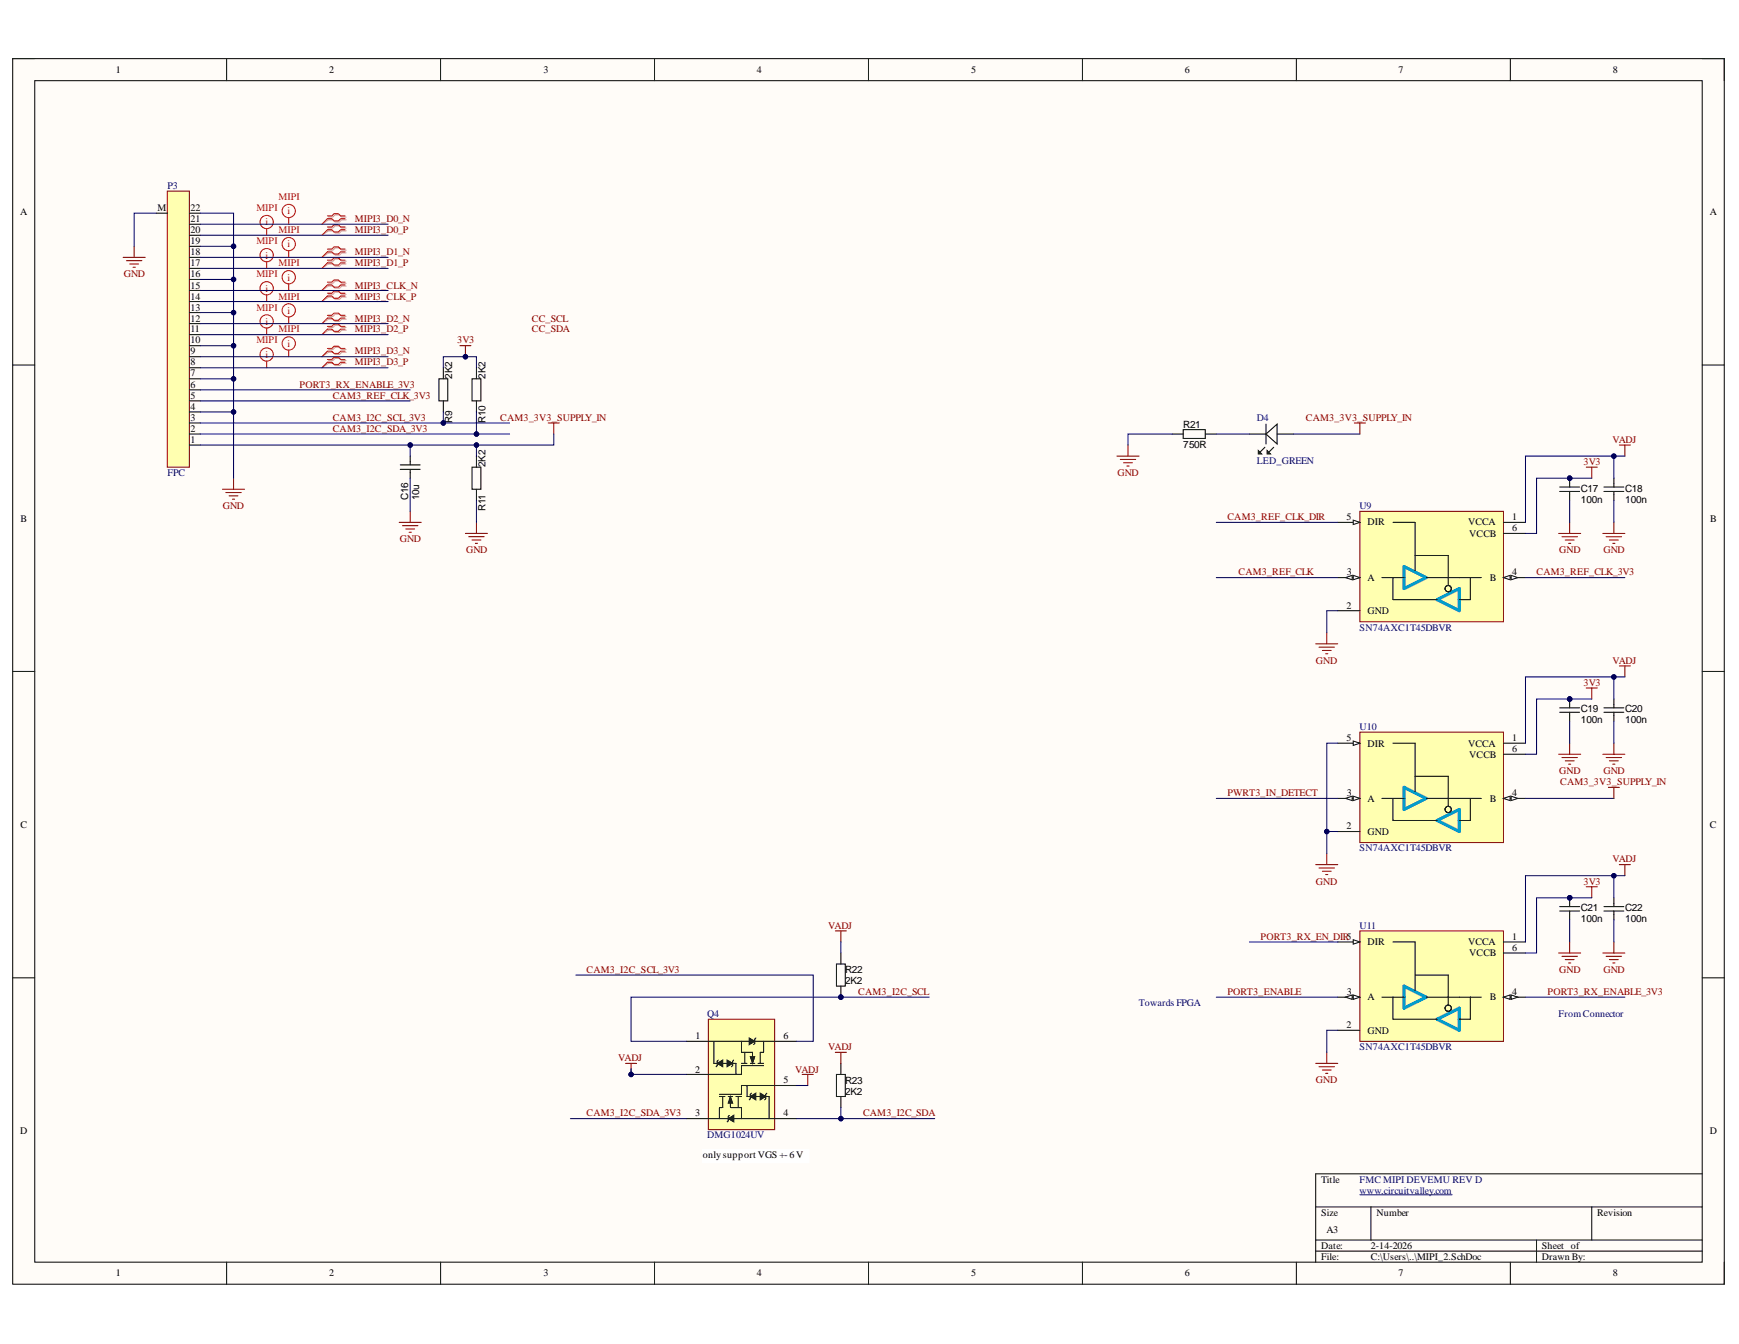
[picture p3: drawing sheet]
<svg xmlns="http://www.w3.org/2000/svg" width="279mm" height="216mm" viewBox="0 0 279 216" stroke-linecap="round" stroke-linejoin="round" font-family="sans-serif">
<defs><g id="words">
<g font-size="1.6">
<text x="18.6" y="11.8">1</text>
<text x="52.9" y="11.8">2</text>
<text x="87.3" y="11.8">3</text>
<text x="121.6" y="11.8">4</text>
<text x="156" y="11.8">5</text>
<text x="190.4" y="11.8">6</text>
<text x="224.7" y="11.8">7</text>
<text x="259.1" y="11.8">8</text>
<text x="3.2" y="34.6">A</text>
<text x="25.3" y="33.9">M</text>
<text x="30.6" y="35.7">21</text>
<text x="30.6" y="33.9">22</text>
<text x="274.7" y="34.6">A</text>
<text x="30.6" y="41">18</text>
<text x="30.6" y="39.2">19</text>
<text x="30.6" y="37.5">20</text>
<text x="30.6" y="46.4">15</text>
<text x="30.6" y="44.6">16</text>
<text x="30.6" y="42.8">17</text>
<text x="30.6" y="53.4">11</text>
<text x="30.6" y="51.7">12</text>
<text x="30.6" y="49.9">13</text>
<text x="30.6" y="48.1">14</text>
<text x="30.6" y="58.7">8</text>
<text x="30.6" y="56.9">9</text>
<text x="30.6" y="55.1">10</text>
<text x="30.6" y="65.8">4</text>
<text x="30.6" y="64">5</text>
<text x="30.6" y="62.3">6</text>
<text x="30.6" y="60.5">7</text>
<text x="72.7" y="60.8" transform="rotate(-90 72.7 60.8)">2K2</text>
<text x="78" y="60.8" transform="rotate(-90 78 60.8)">2K2</text>
<text x="30.6" y="71.1">1</text>
<text x="30.6" y="69.4">2</text>
<text x="30.6" y="67.6">3</text>
<text x="72.7" y="67.9" transform="rotate(-90 72.7 67.9)">R9</text>
<text x="78" y="67.9" transform="rotate(-90 78 67.9)">R10</text>
<text x="190.1" y="71.9">750R</text>
<text x="190.1" y="68.7">R21</text>
<text x="78" y="75" transform="rotate(-90 78 75)">2K2</text>
<text x="3.3" y="83.8">B</text>
<text x="65.6" y="80.4" transform="rotate(-90 65.6 80.4)">C16</text>
<text x="67.3" y="80.4" transform="rotate(-90 67.3 80.4)">10u</text>
<text x="78" y="82.1" transform="rotate(-90 78 82.1)">R11</text>
<text x="216.3" y="83.6">5</text>
<text x="243" y="83.6">1</text>
<text x="254" y="80.8">100n</text>
<text x="254" y="79">C17</text>
<text x="261.1" y="80.8">100n</text>
<text x="261.1" y="79">C18</text>
<text x="274.8" y="83.8">B</text>
<text x="219.7" y="84.4">DIR</text>
<text x="235.9" y="84.4">VCCA</text>
<text x="236" y="86.2">VCCB</text>
<text x="243" y="85.3">6</text>
<text x="216.4" y="92.4">3</text>
<text x="219.7" y="93.3">A</text>
<text x="239.3" y="93.3">B</text>
<text x="243" y="92.4">4</text>
<text x="216.3" y="97.8">2</text>
<text x="219.7" y="98.6">GND</text>
<text x="216.3" y="119">5</text>
<text x="219.7" y="119.9">DIR</text>
<text x="235.9" y="119.9">VCCA</text>
<text x="243" y="119">1</text>
<text x="254" y="116.2">100n</text>
<text x="254" y="114.4">C19</text>
<text x="261.1" y="116.2">100n</text>
<text x="261.1" y="114.4">C20</text>
<text x="236" y="121.7">VCCB</text>
<text x="243" y="120.8">6</text>
<text x="216.4" y="127.9">3</text>
<text x="219.7" y="128.8">A</text>
<text x="239.3" y="128.8">B</text>
<text x="243" y="127.9">4</text>
<text x="3.3" y="133">C</text>
<text x="216.3" y="133.2">2</text>
<text x="219.7" y="134.1">GND</text>
<text x="274.7" y="133">C</text>
<text x="254" y="148.1">100n</text>
<text x="254" y="146.3">C21</text>
<text x="261.1" y="148.1">100n</text>
<text x="261.1" y="146.3">C22</text>
<text x="219.7" y="151.8">DIR</text>
<text x="235.9" y="151.8">VCCA</text>
<text x="236" y="153.6">VCCB</text>
<text x="243" y="151">1</text>
<text x="243" y="152.8">6</text>
<text x="135.8" y="158.1">2K2</text>
<text x="135.8" y="156.3">R22</text>
<text x="216.4" y="159.9">3</text>
<text x="219.7" y="160.7">A</text>
<text x="239.3" y="160.7">B</text>
<text x="243" y="159.9">4</text>
<text x="111.8" y="167">1</text>
<text x="125.9" y="167">6</text>
<text x="216.3" y="165.2">2</text>
<text x="219.7" y="166">GND</text>
<text x="111.7" y="172.3">2</text>
<text x="125.9" y="174">5</text>
<text x="111.7" y="179.3">3</text>
<text x="125.9" y="179.3">4</text>
<text x="135.8" y="175.8">2K2</text>
<text x="135.8" y="174.1">R23</text>
<text x="3.2" y="182.2">D</text>
<text x="274.7" y="182.2">D</text>
<text x="112.9" y="186.1">only support VGS +-6 V</text>
<text x="212.3" y="190">Title</text>
<text x="212.3" y="195.3">Size</text>
<text x="221.2" y="195.3">Number</text>
<text x="256.6" y="195.3">Revision</text>
<text x="212.3" y="200.6">Date:</text>
<text x="212.3" y="202.4">File:</text>
<text x="213.1" y="198">A3</text>
<text x="220.2" y="200.6">2-14-2026</text>
<text x="220.2" y="202.4">C:\Users\..\MIPI_2.SchDoc</text>
<text x="247.7" y="200.6">Sheet of</text>
<text x="247.7" y="202.4">Drawn By:</text>
<text x="18.6" y="205">1</text>
<text x="52.9" y="205">2</text>
<text x="87.3" y="205">3</text>
<text x="121.6" y="205">4</text>
<text x="156" y="205">5</text>
<text x="190.4" y="205">6</text>
<text x="224.7" y="205">7</text>
<text x="259.1" y="205">8</text>
</g>
<g font-size="1.6" fill="#000080">
<text x="26.9" y="30.4">P3</text>
<text x="201.9" y="67.6">D4</text>
<text x="26.9" y="76.5">FPC</text>
<text x="201.9" y="74.5">LED_GREEN</text>
<text x="218.4" y="81.8">U9</text>
<text x="218.4" y="101.3">SN74AXC1T45DBVR</text>
<text x="218.4" y="117.2">U10</text>
<text x="218.4" y="136.8">SN74AXC1T45DBVR</text>
<text x="218.4" y="149.2">U11</text>
<text x="183" y="161.6">Towards FPGA</text>
<text x="113.6" y="163.4">Q4</text>
<text x="250.4" y="163.4">FromConnector</text>
<text x="218.4" y="168.7">SN74AXC1T45DBVR</text>
<text x="113.6" y="182.9">DMG1024UV</text>
<text x="218.4" y="190">FMC MIPI DEVEMU REV D</text>
<text x="218.4" y="191.7">www.circuitvalley.com</text>
</g>
<g font-size="1.6" fill="#f00">
<text x="41.2" y="33.9">MIPI</text>
<text x="44.8" y="32.1">MIPI</text>
<text x="46.2" y="34.4">i</text>
<text x="41.2" y="39.2">MIPI</text>
<text x="42.6" y="36.2">i</text>
<text x="42.6" y="41.5">i</text>
<text x="44.8" y="37.5">MIPI</text>
<text x="46.2" y="39.8">i</text>
<text x="41.2" y="44.6">MIPI</text>
<text x="42.6" y="46.9">i</text>
<text x="44.8" y="42.8">MIPI</text>
<text x="46.2" y="45.1">i</text>
<text x="41.2" y="49.9">MIPI</text>
<text x="42.6" y="52.2">i</text>
<text x="44.8" y="48.1">MIPI</text>
<text x="44.8" y="53.4">MIPI</text>
<text x="46.2" y="50.4">i</text>
<text x="41.2" y="55.1">MIPI</text>
<text x="42.6" y="57.5">i</text>
<text x="46.2" y="55.7">i</text>
</g>
<g font-size="1.6" fill="#800000">
<text x="57" y="35.7">MIPI3_D0_N</text>
<text x="57" y="37.5">MIPI3_D0_P</text>
<text x="57" y="41">MIPI3_D1_N</text>
<text x="19.9" y="44.6">GND</text>
<text x="57" y="42.8">MIPI3_D1_P</text>
<text x="57" y="46.4">MIPI3_CLK_N</text>
<text x="57" y="48.1">MIPI3_CLK_P</text>
<text x="57" y="51.7">MIPI3_D2_N</text>
<text x="57" y="53.4">MIPI3_D2_P</text>
<text x="85.4" y="51.7">CC_SCL</text>
<text x="85.4" y="53.4">CC_SDA</text>
<text x="57" y="56.9">MIPI3_D3_N</text>
<text x="57" y="58.7">MIPI3_D3_P</text>
<text x="73.4" y="55.1">3V3</text>
<text x="48.1" y="62.3">PORT3_RX_ENABLE_3V3</text>
<text x="53.5" y="64">CAM3_REF_CLK_3V3</text>
<text x="53.5" y="67.6">CAM3_I2C_SCL_3V3</text>
<text x="53.5" y="69.4">CAM3_I2C_SDA_3V3</text>
<text x="80.4" y="67.6">CAM3_3V3_SUPPLY_IN</text>
<text x="209.8" y="67.6">CAM3_3V3_SUPPLY_IN</text>
<text x="259.1" y="71.1">VADJ</text>
<text x="179.5" y="76.5">GND</text>
<text x="254.4" y="74.7">3V3</text>
<text x="35.8" y="81.8">GND</text>
<text x="197.2" y="83.6">CAM3_REF_CLK_DIR</text>
<text x="64.2" y="87.1">GND</text>
<text x="74.9" y="88.9">GND</text>
<text x="250.5" y="88.9">GND</text>
<text x="257.6" y="88.9">GND</text>
<text x="199" y="92.4">CAM3_REF_CLK</text>
<text x="246.9" y="92.4">CAM3_REF_CLK_3V3</text>
<text x="211.4" y="106.7">GND</text>
<text x="259.1" y="106.7">VADJ</text>
<text x="254.4" y="110.2">3V3</text>
<text x="250.5" y="124.3">GND</text>
<text x="257.6" y="124.3">GND</text>
<text x="197.2" y="127.9">PWRT3_IN_DETECT</text>
<text x="250.7" y="126.1">CAM3_3V3_SUPPLY_IN</text>
<text x="211.4" y="142.1">GND</text>
<text x="254.4" y="142.1">3V3</text>
<text x="259.1" y="138.5">VADJ</text>
<text x="133.1" y="149.2">VADJ</text>
<text x="202.5" y="151">PORT3_RX_EN_DIR5</text>
<text x="94.2" y="156.3">CAM3_I2C_SCL_3V3</text>
<text x="137.9" y="159.9">CAM3_I2C_SCL</text>
<text x="197.2" y="159.9">PORT3_ENABLE</text>
<text x="248.6" y="159.9">PORT3_RX_ENABLE_3V3</text>
<text x="250.5" y="156.3">GND</text>
<text x="257.6" y="156.3">GND</text>
<text x="99.3" y="170.5">VADJ</text>
<text x="127.8" y="172.3">VADJ</text>
<text x="133.1" y="168.7">VADJ</text>
<text x="211.4" y="174">GND</text>
<text x="94.2" y="179.3">CAM3_I2C_SDA_3V3</text>
<text x="138.7" y="179.3">CAM3_I2C_SDA</text>
</g>
</g></defs>
<path d="M2 9.4h275v196.9h-275z" fill-rule="evenodd" fill="#fffcf8"/>
<path d="M2 9.4h275v196.9h-275z" fill="none" stroke="#000" stroke-width=".16"/>
<path d="M5.6 13h267.9v189.8h-267.9z" fill-rule="evenodd" fill="#fffcf8"/>
<g fill="none" stroke="#000" stroke-width=".16">
<path d="M2 9.4h3.6M5.6 13h267.9v189.8h-267.9zM36.4 9.4v3.6M70.8 9.4v3.6M105.2 9.4v3.6M139.5 9.4v3.6M173.9 9.4v3.6M208.3 9.4v3.6M242.7 9.4v3.6M273.5 9.4h3.5v3.6M2 58.6h3.6M273.5 58.6h3.5"/>
<path d="M2 107.9h3.6M273.5 107.9h3.5M2 157.1h3.6M273.5 157.1h3.5M211.4 193.9h62.1M211.4 199.2h62.1M220.3 193.9v5.3M246.9 199.2v3.6M255.7 193.9v5.3M273.5 188.6h-62.1v14.2M36.4 202.8v3.5M70.8 202.8v3.5"/>
<path d="M105.2 202.8v3.5M139.5 202.8v3.5M173.9 202.8v3.5M208.3 202.8v3.5M211.4 201h62.1M242.7 202.8v3.5M277 202.8v3.5"/>
</g>
<g fill="none" stroke="#f00" stroke-width=".17">
<path d="M42.8 36.7v1.1M46.4 35v1M52.6 34.7h.7l.4-.4h.7l.3 .4h.7M52.6 35.1h.7l.4 .4h.7l.3-.4h.7M52.6 36.5h.7l.4-.4h.7l.3 .4h.7M52.6 36.9h.7l.4 .4h.7l.3-.4h.7M42.8 42.1v1M42.8 47.4v1M42.8 52.7v1.1M46.4 40.3v1M46.4 45.6v1.1M46.4 50.9v1.1"/>
<path d="M52.6 40h.7l.4-.3h.7l.3 .3h.7M52.6 40.5h.7l.4 .3h.7l.3-.3h.7M52.6 41.8h.7l.4-.4h.7l.3 .4h.7M52.6 42.2h.7l.4 .4h.7l.3-.4h.7M52.6 45.3h.7l.4-.3h.7l.3 .3h.7M52.6 45.8h.7l.4 .3h.7l.3-.3h.7M52.6 47.1h.7l.4-.3h.7l.3 .3h.7M52.6 47.6h.7l.4 .3h.7l.3-.3h.7M52.6 50.7h.7l.4-.4h.7l.3 .4h.7M52.6 51.1h.7l.4 .4h.7l.3-.4h.7M52.6 52.4h.7l.4-.3h.7l.3 .3h.7M52.6 52.9h.7l.4 .3h.7l.3-.3h.7"/>
<circle cx="42.8" cy="35.7" r="1.06"/>
<circle cx="46.4" cy="39.2" r="1.06"/>
<circle cx="46.4" cy="33.9" r="1.06"/>
<circle cx="42.8" cy="46.3" r="1.06"/>
<circle cx="42.8" cy="41" r="1.07"/>
<circle cx="42.8" cy="51.6" r="1.07"/>
<circle cx="46.4" cy="49.9" r="1.06"/>
<circle cx="46.4" cy="44.5" r="1.07"/>
</g>
<g fill="none" stroke="#d0a19e" stroke-width=".17">
<path d="M52.8 34.9h.7l.3-.4h.8l.3 .4h.7M52.8 35.3h.7l.3 .4h.8l.3-.4h.7M52.8 36.6h.7l.3-.3h.8l.3 .3h.7M52.8 37.1h.7l.3 .3h.8l.3-.3h.7M52.8 40.2h.7l.3-.4h.8l.3 .4h.7M52.8 40.6h.7l.3 .4h.8l.3-.4h.7M52.8 42h.7l.3-.4h.8l.3 .4h.7M52.8 42.4h.7l.3 .4h.8l.3-.4h.7M52.8 45.5h.7l.3-.3h.8l.3 .3h.7M52.8 46h.7l.3 .3h.8l.3-.3h.7M52.8 47.3h.7l.3-.4h.8l.3 .4h.7M52.8 47.7h.7l.3 .4h.8l.3-.4h.7"/>
<path d="M52.8 50.8h.7l.3-.3h.8l.3 .3h.7M52.8 51.3h.7l.3 .3h.8l.3-.3h.7M52.8 52.6h.7l.3-.3h.8l.3 .3h.7M52.8 53h.7l.3 .4h.8l.3-.4h.7"/>
</g>
<path d="M52.8 35.3l-1.1 .7M52.8 37.1l-1.1 .7M52.8 40.6l-1.1 .7M52.8 42.4l-1.1 .7M52.8 46l-1.1 .7M52.8 47.7l-1.1 .7M52.8 51.3l-1.1 .7M52.8 53l-1.1 .8" fill="none" stroke="#d0a19e" stroke-width=".16"/>
<path d="M52.6 35.1l-.9 .9M52.6 36.9l-.9 .9M52.6 40.5l-.9 .8M52.6 42.2l-.9 .9M52.6 45.8l-.9 .9M52.6 47.6l-.9 .8M52.6 51.1l-.9 .9M52.6 52.9l-.9 .9" fill="none" stroke="#f00" stroke-width=".16"/>
<path d="M21.6 39.6v1.7M19.8 41.3h3.5M20.3 41.9h2.5M20.8 42.4h1.5M21.4 42.9h.3" fill="none" stroke="#800000" stroke-width=".17"/>
<path d="M26.9 30.7h3.5v44.3h-3.5z" fill-rule="evenodd" fill="#ffffb0"/>
<path d="M26.9 30.7h3.5v44.3h-3.5z" fill="none" stroke="#800000" stroke-width=".16"/>
<g fill="none" stroke="#000" stroke-width=".17">
<path d="M25.1 34.2h1.8M30.4 39.6h1.8M30.4 37.8h1.8M30.4 36h1.8M30.4 34.2h1.8M30.4 59.1h1.8M30.4 57.3h1.8M30.4 55.5h1.8M30.4 53.8h1.8M30.4 52h1.8M30.4 50.2h1.8M30.4 48.4h1.8"/>
<path d="M30.4 46.7h1.8M30.4 44.9h1.8M30.4 43.1h1.8M30.4 41.3h1.8M30.4 71.5h1.8M30.4 69.7h1.8M30.4 67.9h1.8M30.4 66.2h1.8M30.4 64.4h1.8M30.4 62.6h1.8M30.4 60.9h1.8"/>
</g>
<g fill="none" stroke="#f00" stroke-width=".17">
<path d="M46.4 56.2v1.1M52.6 56h.7l.4-.4h.7l.3 .4h.7M52.6 56.4h.7l.4 .4h.7l.3-.4h.7"/>
<circle cx="46.4" cy="55.2" r="1.07"/>
</g>
<path d="M52.8 56.2h.7l.3-.4h.8l.3 .4h.7M52.8 56.6h.7l.3 .4h.8l.3-.4h.7" fill="none" stroke="#d0a19e" stroke-width=".17"/>
<path d="M52.8 56.6l-1.1 .7" fill="none" stroke="#d0a19e" stroke-width=".16"/>
<path d="M52.6 56.4l-.9 .9" fill="none" stroke="#f00" stroke-width=".16"/>
<path d="M73.9 55.5h1.8M74.8 55.5v1.8" fill="none" stroke="#800000" stroke-width=".17"/>
<circle cx="74.8" cy="57.3" r=".35" fill="#000080"/>
<circle cx="74.8" cy="57.3" r=".35" fill="none" stroke="#000080" stroke-width=".16"/>
<path d="M52.8 57.9h.7l.3-.3h.8l.3 .3h.7M52.8 58.4h.7l.3 .3h.8l.3-.3h.7" fill="none" stroke="#d0a19e" stroke-width=".17"/>
<path d="M52.8 58.4l-1.1 .7" fill="none" stroke="#d0a19e" stroke-width=".16"/>
<g fill="none" stroke="#f00" stroke-width=".17">
<path d="M42.8 58v1.1M52.6 57.7h.7l.4-.3h.7l.3 .3h.7M52.6 58.2h.7l.4 .3h.7l.3-.3h.7"/>
<circle cx="42.8" cy="57" r="1.06"/>
</g>
<path d="M52.6 58.2l-.9 .9" fill="none" stroke="#f00" stroke-width=".16"/>
<g fill="none" stroke="#000" stroke-width=".17">
<path d="M71.2 59.1v1.8M76.5 59.1v1.8M64.3 75.4h3.2M64.3 74.7h3.2M65.9 73.3v1.4M65.9 75.4v1.4M70.5 60.9h1.4v3.5h-1.4zM71.2 64.4v1.8M75.8 60.9h1.5v3.5h-1.5zM75.8 75h1.5v3.6h-1.5zM76.5 64.4v1.8M76.5 73.3v1.7"/>
<path d="M76.5 78.6v1.8"/>
</g>
<g fill="none" stroke="#800000" stroke-width=".17">
<path d="M35.7 78.6h3.6M36.3 79.1h2.5M36.8 79.7h1.4M37.5 76.8v1.8M88.1 67.9h1.8M89 67.9v1.8M37.3 80.2h.4M64.1 83.9h3.6M64.7 84.4h2.4M65.2 85h1.4M65.7 85.5h.4M65.9 82.1v1.8"/>
<path d="M74.8 85.7h3.5M75.3 86.2h2.5M75.8 86.7h1.5M76.4 87.3h.3M76.5 83.9v1.8"/>
</g>
<path d="M218.5 117.6h23.1v17.8h-23.1z" fill-rule="evenodd" fill="#ffffb0"/>
<path d="M218.5 117.6h23.1v17.8h-23.1z" fill="none" stroke="#800000" stroke-width=".16"/>
<path d="M225.6 126.5l3.5 1.8-3.5 1.7z" fill="none" stroke="#009cca" stroke-width=".51"/>
<path d="M241.6 119.4h3.5M214.9 133.6h3.6M241.6 128.3h3.5" fill="none" stroke="#000" stroke-width=".17"/>
<path d="M241.6 128.3l1-.4v.7z" fill="#f8fcff"/>
<path d="M241.6 128.3l1-.4v.7z" fill="none" stroke="#000" stroke-width=".16"/>
<path d="M242.8 127.9l1.1 .4-1.1 .3z" fill="#f8fcff"/>
<path d="M242.8 127.9l1.1 .4-1.1 .3z" fill="none" stroke="#000" stroke-width=".16"/>
<path d="M214.9 128.3h3.6" fill="none" stroke="#000" stroke-width=".17"/>
<path d="M217.4 127.9l1.1 .4-1.1 .3z" fill="#f8fcff"/>
<path d="M217.4 127.9l1.1 .4-1.1 .3z" fill="none" stroke="#000" stroke-width=".16"/>
<path d="M216.2 128.3l1-.4v.7z" fill="#f8fcff"/>
<path d="M216.2 128.3l1-.4v.7z" fill="none" stroke="#000" stroke-width=".16"/>
<path d="M230.9 131.8l3.6-1.8v3.6z" fill="none" stroke="#009cca" stroke-width=".51"/>
<path d="M214.9 119.4h3.6M222 128.3h3.6M223.8 128.3v3.5h7.1M229.1 128.3h8.9M236.2 128.3v3.5h-1.7" fill="none" stroke="#000" stroke-width=".17"/>
<path d="M217.4 119l1.1 .4-1.1 .3z" fill="#f8fcff"/>
<path d="M217.4 119l1.1 .4-1.1 .3z" fill="none" stroke="#000" stroke-width=".16"/>
<g fill="none" stroke="#000" stroke-width=".17">
<path d="M223.8 119.4h3.6v7.8M227.4 124.7h5.3v4.8M241.6 121.2h3.5"/>
<circle cx="232.7" cy="130" r=".5"/>
</g>
<path d="M260.2 107h1.8M261.1 107v1.7M211.4 138.9h3.5M211.9 139.4h2.5M212.5 140h1.4M213.2 137.1v1.8M213 140.5h.3" fill="none" stroke="#800000" stroke-width=".17"/>
<circle cx="252.2" cy="112.3" r=".36" fill="#000080"/>
<circle cx="252.2" cy="112.3" r=".36" fill="none" stroke="#000080" stroke-width=".16"/>
<path d="M252.2 112.3v.9M252.2 115v.8" fill="none" stroke="#000" stroke-width=".17"/>
<circle cx="252.2" cy="112.3" r=".36" fill="#000080"/>
<circle cx="252.2" cy="112.3" r=".36" fill="none" stroke="#000080" stroke-width=".16"/>
<path d="M250.6 113.7h3.2M250.6 114.4h3.2M252.2 113.2v.5M252.2 114.4v.6M257.7 113.7h3.2M257.7 114.4h3.2M259.3 112.3v1.4M259.3 114.4v1.4" fill="none" stroke="#000" stroke-width=".17"/>
<path d="M252.2 119.4v1.8M254.9 110.5h1.7M255.7 110.5v1.8M259.3 119.4v1.8M250.4 121.2h3.6M251 121.7h2.4M251.5 122.2h1.4M252 122.8h.4M257.5 121.2h3.6M258 121.7h2.5M258.6 122.2h1.4M259.1 122.8h.4" fill="none" stroke="#800000" stroke-width=".17"/>
<path d="M218.5 149.5h23.1v17.8h-23.1z" fill-rule="evenodd" fill="#ffffb0"/>
<path d="M218.5 149.5h23.1v17.8h-23.1z" fill="none" stroke="#800000" stroke-width=".16"/>
<path d="M225.6 158.4l3.5 1.8-3.5 1.8z" fill="none" stroke="#009cca" stroke-width=".51"/>
<path d="M241.6 151.3h3.5M214.9 165.5h3.6M241.6 160.2h3.5" fill="none" stroke="#000" stroke-width=".17"/>
<path d="M241.6 160.2l1-.4v.7z" fill="#f8fcff"/>
<path d="M241.6 160.2l1-.4v.7z" fill="none" stroke="#000" stroke-width=".16"/>
<path d="M242.8 159.8l1.1 .4-1.1 .3z" fill="#f8fcff"/>
<path d="M242.8 159.8l1.1 .4-1.1 .3z" fill="none" stroke="#000" stroke-width=".16"/>
<path d="M214.9 160.2h3.6" fill="none" stroke="#000" stroke-width=".17"/>
<path d="M217.4 159.8l1.1 .4-1.1 .3z" fill="#f8fcff"/>
<path d="M217.4 159.8l1.1 .4-1.1 .3z" fill="none" stroke="#000" stroke-width=".16"/>
<path d="M216.2 160.2l1-.4v.7z" fill="#f8fcff"/>
<path d="M216.2 160.2l1-.4v.7z" fill="none" stroke="#000" stroke-width=".16"/>
<path d="M230.9 163.7l3.6-1.7v3.5z" fill="none" stroke="#009cca" stroke-width=".51"/>
<path d="M214.9 151.3h3.6M222 160.2h3.6M223.8 160.2v3.5h7.1M229.1 160.2h8.9M236.2 160.2v3.5h-1.7" fill="none" stroke="#000" stroke-width=".17"/>
<path d="M217.4 151l1.1 .3-1.1 .4z" fill="#f8fcff"/>
<path d="M217.4 151l1.1 .3-1.1 .4z" fill="none" stroke="#000" stroke-width=".16"/>
<g fill="none" stroke="#000" stroke-width=".17">
<path d="M223.8 151.3h3.6v7.8M227.4 156.6h5.3v4.8M241.6 153.1h3.5"/>
<circle cx="232.7" cy="162" r=".5"/>
</g>
<path d="M260.2 138.9h1.8M261.1 138.9v1.8M211.4 170.8h3.5M211.9 171.4h2.5M212.5 171.9h1.4M213 172.4h.3M213.2 169v1.8" fill="none" stroke="#800000" stroke-width=".17"/>
<circle cx="252.2" cy="144.2" r=".35" fill="#000080"/>
<circle cx="252.2" cy="144.2" r=".35" fill="none" stroke="#000080" stroke-width=".16"/>
<path d="M252.2 144.2v.9M252.2 146.9v.9" fill="none" stroke="#000" stroke-width=".17"/>
<circle cx="252.2" cy="144.2" r=".35" fill="#000080"/>
<circle cx="252.2" cy="144.2" r=".35" fill="none" stroke="#000080" stroke-width=".16"/>
<g fill="none" stroke="#000" stroke-width=".17">
<path d="M188.3 69.7h1.8M190.1 69h3.5v1.4h-3.5zM193.6 69.7h1.8M200.7 69.7h2.7M202.2 72.4l.5 .5h-.5zM203.2 71.9l-.7 .7M203.4 69.7l1.8-1.6v3.2zM203.4 68.1v3.2M203.6 72.4l.5 .5h-.5zM204.6 71.9l-.7 .7M205.2 69.7h2.6M250.6 145.6h3.2"/>
<path d="M250.6 146.3h3.2M252.2 145.1v.5M252.2 146.3v.6M257.7 145.6h3.2M257.7 146.3h3.2M259.3 144.2v1.4M259.3 146.3v1.5"/>
</g>
<g fill="none" stroke="#800000" stroke-width=".17">
<path d="M179.5 73.3h3.5M180 73.8h2.5M180.5 74.3h1.4M181.1 74.9h.3M181.2 71.5v1.8M250.4 153.1h3.6M251 153.6h2.4M251.5 154.2h1.4M252 154.7h.4M252.2 151.3v1.8M254.9 142.4h1.7M255.7 142.4v1.8"/>
<path d="M257.5 153.1h3.6M258 153.6h2.5M258.6 154.2h1.4M259.1 154.7h.4M259.3 151.3v1.8"/>
</g>
<path d="M202.2 72.4l.5 .5h-.5zM203.6 72.4l.5 .5h-.5z" fill="#000"/>
<circle cx="135.1" cy="160.2" r=".35" fill="#000080"/>
<circle cx="135.1" cy="160.2" r=".35" fill="none" stroke="#000080" stroke-width=".16"/>
<path d="M135.1 153.1v1.8M135.1 158.4v1.8" fill="none" stroke="#000" stroke-width=".17"/>
<circle cx="135.1" cy="160.2" r=".35" fill="#000080"/>
<circle cx="135.1" cy="160.2" r=".35" fill="none" stroke="#000080" stroke-width=".16"/>
<path d="M134.4 154.9h1.4v3.5h-1.4zM134.4 172.6h1.4v3.5h-1.4zM135.1 170.8v1.8M135.1 176.1v1.8" fill="none" stroke="#000" stroke-width=".17"/>
<path d="M113.8 163.7h10.7v17.8h-10.7z" fill-rule="evenodd" fill="#ffffb0"/>
<path d="M113.8 163.7h10.7v17.8h-10.7z" fill="none" stroke="#800000" stroke-width=".16"/>
<g fill="none" stroke="#000" stroke-width=".17">
<path d="M110.3 167.3h10.1M110.3 179.7h6.7M114.7 167.3v3.5h.9M115.2 170.8l.9-.5v1.1zM115.4 170.3l-.2 .2v.7l-.2 .2M115.6 176.1h.9M116.1 170.8h.7M116.1 176.1v1.8h-.5v1.8M116.8 170.3l.9 .5-.9 .6zM117 179.7l.9-.5v1zM117 176.1h.7M117.2 179.2l-.2 .1v.8l-.2 .1"/>
<path d="M117.4 176.1l.3 1.1h-.7zM117.4 170.8h.8v1.8M117.4 176.1v1.8h1.7v1.8M117.9 170.3l-.2 .2v.7l-.2 .2M117.9 179.7h10.1M118.2 176.1h.9M118.6 176.1v1.8M119.1 167.3v1.7h1.8v1.8M119.1 170.8h.9M119.7 169v1.8M120 174.4v1.7h.9M120.4 166.7l.9 .6-.9 .5z"/>
<path d="M120.5 169.8h.8l-.4 1zM120.5 176.1l.9-.5v1.1zM120.5 170.8h.8M120.7 175.6l-.2 .2v.7l-.1 .2M121.3 167.3h6.7M121.4 166.7l-.1 .2v.7l-.2 .2M121.4 176.1h.7M121.8 170.8h.9M122.1 175.6l.9 .5-.9 .6zM122.7 171.2h-3.6v1.4h-8.8M122.7 167.3v1.7h-.6v1.8M122.7 176.1h.9v3.6"/>
<path d="M123.2 175.6l-.2 .2v.7l-.1 .2M128 174.4h-8.9v1.4h-3.5"/>
</g>
<path d="M115.2 170.8l.9-.5v1.1zM117 179.7l.9-.5v1zM117.4 176.1l.3 1.1h-.7zM116.8 170.3l.9 .5-.9 .6zM120.5 176.1l.9-.5v1.1zM120.5 169.8h.8l-.4 1zM120.4 166.7l.9 .6-.9 .5zM122.1 175.6l.9 .5-.9 .6z" fill="#000"/>
<path d="M112.9 184.7h17.1v2.1h-17.1z" fill-rule="evenodd" fill="#fff"/>
<path d="M112.9 184.7h17.1v2.1h-17.1z" fill="none" stroke="#fff" stroke-width=".16"/>
<path d="M100.5 170.8h1.8M101.4 170.8v1.8" fill="none" stroke="#800000" stroke-width=".17"/>
<circle cx="101.4" cy="172.6" r=".36" fill="#000080"/>
<circle cx="101.4" cy="172.6" r=".36" fill="none" stroke="#000080" stroke-width=".16"/>
<path d="M134.2 149.5h1.8M135.1 149.5v1.8M128.9 172.6h1.8M129.8 172.6v1.8M134.2 169h1.8M135.1 169v1.8" fill="none" stroke="#800000" stroke-width=".17"/>
<path d="M218.5 82.1h23.1v17.8h-23.1z" fill-rule="evenodd" fill="#ffffb0"/>
<path d="M218.5 82.1h23.1v17.8h-23.1z" fill="none" stroke="#800000" stroke-width=".16"/>
<path d="M225.6 91l3.5 1.8-3.5 1.8z" fill="none" stroke="#009cca" stroke-width=".51"/>
<path d="M214.9 98.1h3.6M241.6 83.9h3.5M241.6 92.8h3.5" fill="none" stroke="#000" stroke-width=".17"/>
<path d="M241.6 92.8l1-.4v.7z" fill="#f8fcff"/>
<path d="M241.6 92.8l1-.4v.7z" fill="none" stroke="#000" stroke-width=".16"/>
<path d="M242.8 92.4l1.1 .4-1.1 .3z" fill="#f8fcff"/>
<path d="M242.8 92.4l1.1 .4-1.1 .3z" fill="none" stroke="#000" stroke-width=".16"/>
<path d="M214.9 92.8h3.6" fill="none" stroke="#000" stroke-width=".17"/>
<path d="M217.4 92.4l1.1 .4-1.1 .3z" fill="#f8fcff"/>
<path d="M217.4 92.4l1.1 .4-1.1 .3z" fill="none" stroke="#000" stroke-width=".16"/>
<path d="M216.2 92.8l1-.4v.7z" fill="#f8fcff"/>
<path d="M216.2 92.8l1-.4v.7z" fill="none" stroke="#000" stroke-width=".16"/>
<path d="M230.9 96.3l3.6-1.7v3.5z" fill="none" stroke="#009cca" stroke-width=".51"/>
<path d="M214.9 83.9h3.6M222 92.8h3.6M223.8 92.8v3.5h7.1M229.1 92.8h8.9M236.2 92.8v3.5h-1.7" fill="none" stroke="#000" stroke-width=".17"/>
<path d="M217.4 83.6l1.1 .3-1.1 .4z" fill="#f8fcff"/>
<path d="M217.4 83.6l1.1 .3-1.1 .4z" fill="none" stroke="#000" stroke-width=".16"/>
<g fill="none" stroke="#000" stroke-width=".17">
<path d="M223.8 83.9h3.6v7.8M227.4 89.2h5.3v4.8M241.6 85.7h3.5"/>
<circle cx="232.7" cy="94.6" r=".5"/>
</g>
<path d="M260.2 71.5h1.8M261.1 71.5v1.8M211.4 103.4h3.5M211.9 104h2.5M212.5 104.5h1.4M213 105h.3M213.2 101.6v1.8" fill="none" stroke="#800000" stroke-width=".17"/>
<circle cx="252.2" cy="76.8" r=".35" fill="#000080"/>
<circle cx="252.2" cy="76.8" r=".35" fill="none" stroke="#000080" stroke-width=".16"/>
<path d="M252.2 76.8v.9M252.2 79.5v.9" fill="none" stroke="#000" stroke-width=".17"/>
<circle cx="252.2" cy="76.8" r=".35" fill="#000080"/>
<circle cx="252.2" cy="76.8" r=".35" fill="none" stroke="#000080" stroke-width=".16"/>
<path d="M250.6 78.2h3.2M250.6 78.9h3.2M252.2 77.7v.5M252.2 78.9v.6M257.7 78.2h3.2M257.7 78.9h3.2M259.3 76.8v1.4M259.3 78.9v1.5" fill="none" stroke="#000" stroke-width=".17"/>
<path d="M254.9 75h1.7M255.7 75v1.8M250.4 85.7h3.6M251 86.2h2.4M251.5 86.7h1.4M252 87.3h.4M252.2 83.9v1.8M257.5 85.7h3.6M258 86.2h2.5M258.6 86.7h1.4M259.1 87.3h.4M259.3 83.9v1.8" fill="none" stroke="#800000" stroke-width=".17"/>
<path d="M25.1 34.2h-3.5v5.4M32.2 36h30.2M32.2 37.8h30.2M37.5 39.6v5.3" fill="none" stroke="#000080" stroke-width=".17"/>
<circle cx="37.5" cy="39.6" r=".35" fill="#000080"/>
<circle cx="37.5" cy="39.6" r=".35" fill="none" stroke="#000080" stroke-width=".16"/>
<circle cx="37.5" cy="44.9" r=".36" fill="#000080"/>
<circle cx="37.5" cy="44.9" r=".36" fill="none" stroke="#000080" stroke-width=".16"/>
<path d="M32.2 34.2h5.3v5.4h-5.3" fill="none" stroke="#000080" stroke-width=".17"/>
<circle cx="37.5" cy="39.6" r=".35" fill="#000080"/>
<circle cx="37.5" cy="39.6" r=".35" fill="none" stroke="#000080" stroke-width=".16"/>
<path d="M32.2 41.3h30.2M32.2 43.1h30.2M32.2 46.7h30.2M32.2 48.4h30.2M32.2 50.2h5.3" fill="none" stroke="#000080" stroke-width=".17"/>
<circle cx="37.5" cy="50.2" r=".35" fill="#000080"/>
<circle cx="37.5" cy="50.2" r=".35" fill="none" stroke="#000080" stroke-width=".16"/>
<path d="M32.2 52h30.2M32.2 53.8h30.2M32.2 55.5h5.3" fill="none" stroke="#000080" stroke-width=".17"/>
<circle cx="37.5" cy="55.5" r=".35" fill="#000080"/>
<circle cx="37.5" cy="55.5" r=".35" fill="none" stroke="#000080" stroke-width=".16"/>
<path d="M32.2 57.3h30.2M71.2 59.1v-1.8h5.3v1.8" fill="none" stroke="#000080" stroke-width=".17"/>
<circle cx="74.8" cy="57.3" r=".35" fill="#000080"/>
<circle cx="74.8" cy="57.3" r=".35" fill="none" stroke="#000080" stroke-width=".16"/>
<path d="M32.2 59.1h30.2M32.2 60.9h5.3" fill="none" stroke="#000080" stroke-width=".17"/>
<circle cx="37.5" cy="60.9" r=".35" fill="#000080"/>
<circle cx="37.5" cy="60.9" r=".35" fill="none" stroke="#000080" stroke-width=".16"/>
<path d="M32.2 62.6h33.7M32.2 64.4h33.7M32.2 66.2h5.3" fill="none" stroke="#000080" stroke-width=".17"/>
<circle cx="37.5" cy="66.2" r=".35" fill="#000080"/>
<circle cx="37.5" cy="66.2" r=".35" fill="none" stroke="#000080" stroke-width=".16"/>
<path d="M76.5 66.2v3.5" fill="none" stroke="#000080" stroke-width=".17"/>
<circle cx="76.5" cy="69.7" r=".35" fill="#000080"/>
<circle cx="76.5" cy="69.7" r=".35" fill="none" stroke="#000080" stroke-width=".16"/>
<path d="M71.2 66.2v1.7" fill="none" stroke="#000080" stroke-width=".17"/>
<circle cx="71.2" cy="67.9" r=".36" fill="#000080"/>
<circle cx="71.2" cy="67.9" r=".36" fill="none" stroke="#000080" stroke-width=".16"/>
<path d="M32.2 67.9h49.7" fill="none" stroke="#000080" stroke-width=".17"/>
<circle cx="71.2" cy="67.9" r=".36" fill="#000080"/>
<circle cx="71.2" cy="67.9" r=".36" fill="none" stroke="#000080" stroke-width=".16"/>
<path d="M32.2 69.7h49.7" fill="none" stroke="#000080" stroke-width=".17"/>
<circle cx="76.5" cy="69.7" r=".35" fill="#000080"/>
<circle cx="76.5" cy="69.7" r=".35" fill="none" stroke="#000080" stroke-width=".16"/>
<path d="M89 69.7v1.8h-56.8" fill="none" stroke="#000080" stroke-width=".17"/>
<circle cx="65.9" cy="71.5" r=".36" fill="#000080"/>
<circle cx="65.9" cy="71.5" r=".36" fill="none" stroke="#000080" stroke-width=".16"/>
<circle cx="76.6" cy="71.5" r=".36" fill="#000080"/>
<circle cx="76.6" cy="71.5" r=".36" fill="none" stroke="#000080" stroke-width=".16"/>
<path d="M65.9 71.5v1.8" fill="none" stroke="#000080" stroke-width=".17"/>
<circle cx="65.9" cy="71.5" r=".36" fill="#000080"/>
<circle cx="65.9" cy="71.5" r=".36" fill="none" stroke="#000080" stroke-width=".16"/>
<path d="M76.5 71.5v1.8" fill="none" stroke="#000080" stroke-width=".17"/>
<circle cx="76.6" cy="71.5" r=".36" fill="#000080"/>
<circle cx="76.6" cy="71.5" r=".36" fill="none" stroke="#000080" stroke-width=".16"/>
<path d="M32.2 44.9h5.3v31.9" fill="none" stroke="#000080" stroke-width=".17"/>
<circle cx="37.5" cy="66.2" r=".35" fill="#000080"/>
<circle cx="37.5" cy="66.2" r=".35" fill="none" stroke="#000080" stroke-width=".16"/>
<circle cx="37.5" cy="60.9" r=".35" fill="#000080"/>
<circle cx="37.5" cy="60.9" r=".35" fill="none" stroke="#000080" stroke-width=".16"/>
<circle cx="37.5" cy="55.5" r=".35" fill="#000080"/>
<circle cx="37.5" cy="55.5" r=".35" fill="none" stroke="#000080" stroke-width=".16"/>
<circle cx="37.5" cy="50.2" r=".35" fill="#000080"/>
<circle cx="37.5" cy="50.2" r=".35" fill="none" stroke="#000080" stroke-width=".16"/>
<circle cx="37.5" cy="44.9" r=".36" fill="#000080"/>
<circle cx="37.5" cy="44.9" r=".36" fill="none" stroke="#000080" stroke-width=".16"/>
<path d="M65.9 76.8v5.3M76.5 80.4v3.5M252.2 115.8v3.6M255.7 112.3h-8.8v8.9h-1.8" fill="none" stroke="#000080" stroke-width=".17"/>
<circle cx="252.2" cy="112.3" r=".36" fill="#000080"/>
<circle cx="252.2" cy="112.3" r=".36" fill="none" stroke="#000080" stroke-width=".16"/>
<path d="M259.3 108.7v3.6" fill="none" stroke="#000080" stroke-width=".17"/>
<circle cx="259.3" cy="108.7" r=".35" fill="#000080"/>
<circle cx="259.3" cy="108.7" r=".35" fill="none" stroke="#000080" stroke-width=".16"/>
<path d="M259.3 115.8v3.6M195.4 128.3h19.5M214.9 133.6h-1.7v3.5M245.1 128.3h14.2" fill="none" stroke="#000080" stroke-width=".17"/>
<circle cx="213.2" cy="133.6" r=".35" fill="#000080"/>
<circle cx="213.2" cy="133.6" r=".35" fill="none" stroke="#000080" stroke-width=".16"/>
<path d="M252.2 147.8v3.5M255.7 144.2h-8.8v8.9h-1.8" fill="none" stroke="#000080" stroke-width=".17"/>
<circle cx="252.2" cy="144.2" r=".35" fill="#000080"/>
<circle cx="252.2" cy="144.2" r=".35" fill="none" stroke="#000080" stroke-width=".16"/>
<path d="M259.3 140.7v3.5" fill="none" stroke="#000080" stroke-width=".17"/>
<circle cx="259.3" cy="140.7" r=".35" fill="#000080"/>
<circle cx="259.3" cy="140.7" r=".35" fill="none" stroke="#000080" stroke-width=".16"/>
<path d="M214.9 119.4h-1.7v14.2M259.3 147.8v3.5M195.4 160.2h19.5M214.9 165.5h-1.7v3.5M245.1 160.2h16" fill="none" stroke="#000080" stroke-width=".17"/>
<circle cx="213.2" cy="133.6" r=".35" fill="#000080"/>
<circle cx="213.2" cy="133.6" r=".35" fill="none" stroke="#000080" stroke-width=".16"/>
<path d="M188.3 69.7h-7.1v1.8M195.4 69.7h5.3M207.8 69.7h10.7M92.5 156.6h38.2v10.7h-2.7M200.7 151.3h14.2M91.6 179.7h18.7M101.4 171.7v.9h8.9" fill="none" stroke="#000080" stroke-width=".17"/>
<circle cx="101.4" cy="172.6" r=".36" fill="#000080"/>
<circle cx="101.4" cy="172.6" r=".36" fill="none" stroke="#000080" stroke-width=".16"/>
<path d="M135.1 151.3v1.8M128 174.4h1.8M135.1 177.9v1.8" fill="none" stroke="#000080" stroke-width=".17"/>
<circle cx="135.1" cy="179.7" r=".36" fill="#000080"/>
<circle cx="135.1" cy="179.7" r=".36" fill="none" stroke="#000080" stroke-width=".16"/>
<path d="M149.3 160.2h-47.9v7.1h8.9" fill="none" stroke="#000080" stroke-width=".17"/>
<circle cx="135.1" cy="160.2" r=".35" fill="#000080"/>
<circle cx="135.1" cy="160.2" r=".35" fill="none" stroke="#000080" stroke-width=".16"/>
<path d="M128 179.7h22.2" fill="none" stroke="#000080" stroke-width=".17"/>
<circle cx="135.1" cy="179.7" r=".36" fill="#000080"/>
<circle cx="135.1" cy="179.7" r=".36" fill="none" stroke="#000080" stroke-width=".16"/>
<path d="M255.7 76.8h-8.8v8.9h-1.8M252.2 80.4v3.5" fill="none" stroke="#000080" stroke-width=".17"/>
<circle cx="252.2" cy="76.8" r=".35" fill="#000080"/>
<circle cx="252.2" cy="76.8" r=".35" fill="none" stroke="#000080" stroke-width=".16"/>
<path d="M259.3 73.3v3.5" fill="none" stroke="#000080" stroke-width=".17"/>
<circle cx="259.3" cy="73.3" r=".35" fill="#000080"/>
<circle cx="259.3" cy="73.3" r=".35" fill="none" stroke="#000080" stroke-width=".16"/>
<path d="M195.4 92.8h19.5M195.4 83.9h19.5M214.9 98.1h-1.7v3.5M245.1 92.8h16M259.3 80.4v3.5M261.1 140.7h-16v10.6" fill="none" stroke="#000080" stroke-width=".17"/>
<circle cx="259.3" cy="140.7" r=".35" fill="#000080"/>
<circle cx="259.3" cy="140.7" r=".35" fill="none" stroke="#000080" stroke-width=".16"/>
<path d="M261.1 108.7h-16v10.7" fill="none" stroke="#000080" stroke-width=".17"/>
<circle cx="259.3" cy="108.7" r=".35" fill="#000080"/>
<circle cx="259.3" cy="108.7" r=".35" fill="none" stroke="#000080" stroke-width=".16"/>
<path d="M261.1 73.3h-16v10.6" fill="none" stroke="#000080" stroke-width=".17"/>
<circle cx="259.3" cy="73.3" r=".35" fill="#000080"/>
<g fill="none" stroke="#000080" stroke-width=".16">
<path d="M218.5 191.9h14.8"/>
<circle cx="259.3" cy="73.3" r=".35"/>
</g>
<path d="M217.6 68h1.8M218.5 68v1.7M258.4 126.5h1.8M259.3 126.5v1.8" fill="none" stroke="#800000" stroke-width=".17"/>
<use href="#words"/>
</svg>
